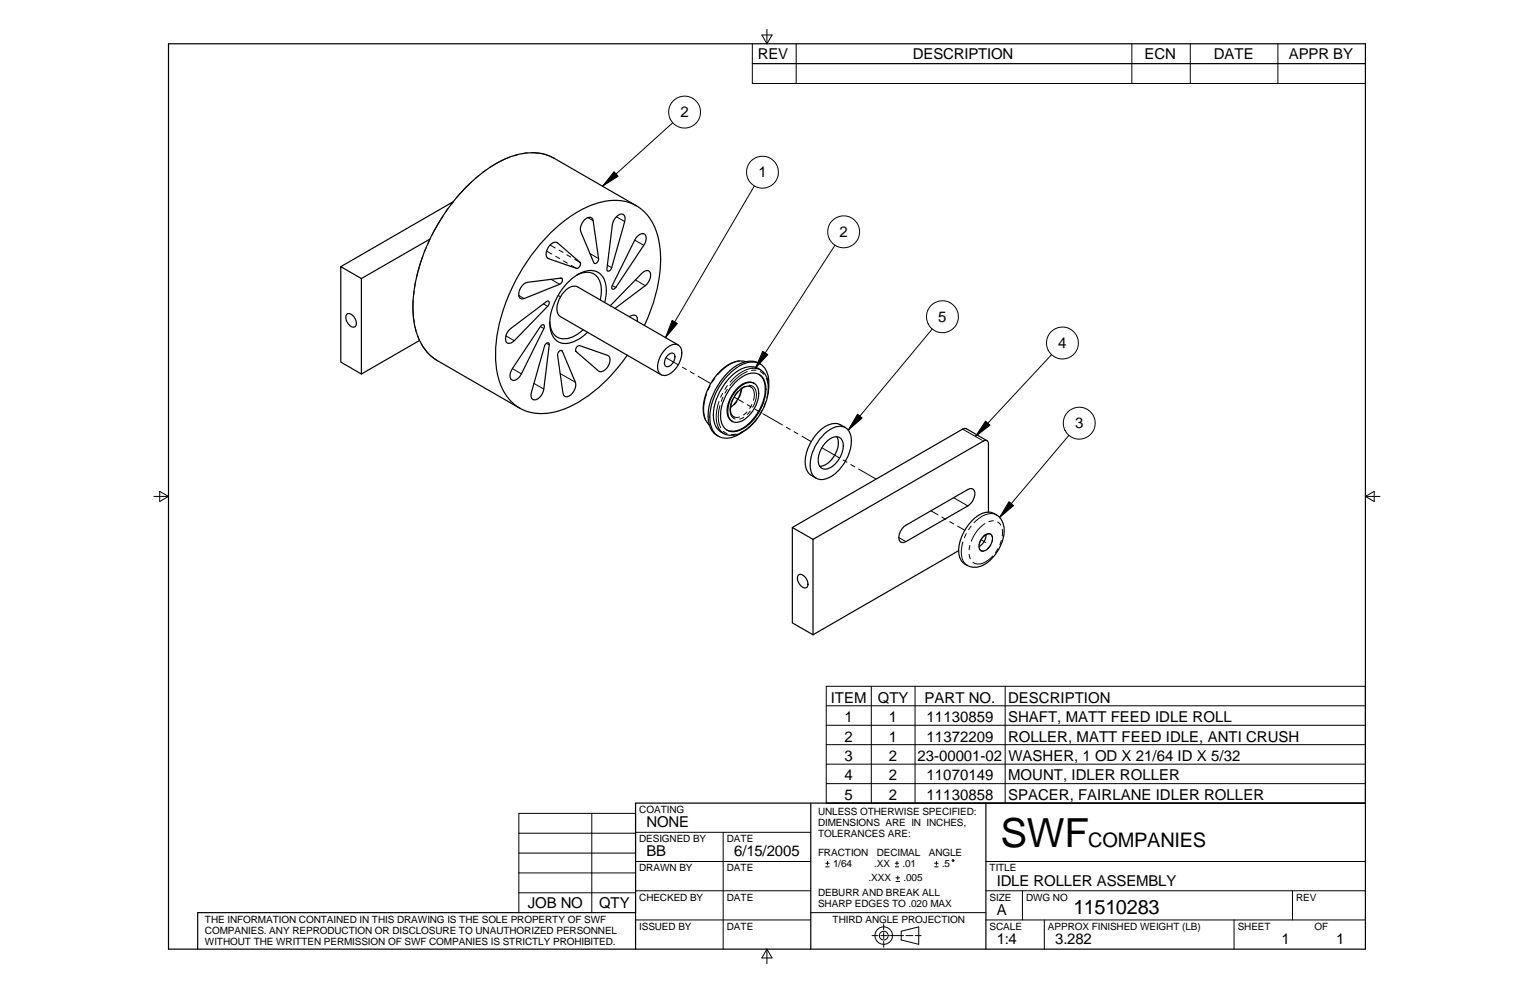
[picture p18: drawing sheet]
<svg xmlns="http://www.w3.org/2000/svg" width="432mm" height="279mm" viewBox="0 0 432 279" stroke-linecap="round" stroke-linejoin="round" font-family="sans-serif">
<defs><g id="words">
<text font-size="11.3" x="281.6" y="238.3">SWF</text>
<g font-size="5.6">
<text x="306.3" y="238.3">COMPANIES</text>
<text x="302.2" y="257.3">11510283</text>
</g>
<g font-size="4.2">
<text x="213.3" y="16.6">REV</text>
<text x="257" y="16.6">DESCRIPTION</text>
<text x="322.2" y="16.6">ECN</text>
<text x="341.7" y="16.6">DATE</text>
<text x="362.8" y="16.6">APPR BY</text>
<text x="191.5" y="32.9">2</text>
<text x="213.5" y="49.8">1</text>
<text x="236.3" y="66.6">2</text>
<text x="264.1" y="90.5">5</text>
<text x="297.9" y="97.9">4</text>
<text x="302.6" y="120.4">3</text>
<text x="233.8" y="197.7">ITEM</text>
<text x="247.1" y="197.7">QTY</text>
<text x="260.3" y="197.7">PART NO.</text>
<text x="283.8" y="197.7">DESCRIPTION</text>
<text x="237.7" y="203.2">1</text>
<text x="250.2" y="203.2">1</text>
<text x="260.8" y="203.2">11130859</text>
<text x="283.8" y="203.2">SHAFT, MATT FEED IDLE ROLL</text>
<text x="237.7" y="208.6">2</text>
<text x="250.2" y="208.6">1</text>
<text x="260.8" y="208.6">11372209</text>
<text x="283.8" y="208.6">ROLLER, MATT FEED IDLE, ANTI CRUSH</text>
<text x="237.7" y="214.1">3</text>
<text x="250.2" y="214.1">2</text>
<text x="258.3" y="214.1">23-00001-02 WASHER, 1 OD X 21/64 ID X 5/32</text>
<text x="237.7" y="219.6">4</text>
<text x="250.2" y="219.6">2</text>
<text x="260.8" y="219.6">11070149</text>
<text x="283.8" y="219.6">MOUNT, IDLER ROLLER</text>
<text x="237.7" y="225.1">5</text>
<text x="250.2" y="225.1">2</text>
<text x="260.8" y="225.1">11130858</text>
<text x="283.8" y="225.1">SPACER, FAIRLANE IDLER ROLLER</text>
<text x="182" y="232.8">NONE</text>
<text x="182" y="241">BB</text>
<text x="206.7" y="241">6/15/2005</text>
<text x="280.6" y="249.2">IDLE ROLLER ASSEMBLY</text>
<text x="148.6" y="255.5">JOB NO</text>
<text x="168.6" y="255.5">QTY</text>
<text x="280.6" y="257.4">A</text>
<text x="280.6" y="265.6">1:4</text>
<text x="297" y="265.6">3.282</text>
<text x="360.7" y="265.6">1</text>
<text x="376.1" y="265.6">1</text>
</g>
<g font-size="2.8">
<text x="179.9" y="228.7">COATING</text>
<text x="230.3" y="232.5">DIMENSIONS ARE IN INCHES,</text>
<text x="230.3" y="229.4">UNLESS OTHERWISE SPECIFIED:</text>
<text x="179.9" y="237">DESIGNED BY</text>
<text x="204.6" y="237">DATE</text>
<text x="230.3" y="235.6">TOLERANCES ARE:</text>
<text x="179.9" y="245.2">DRAWN BY</text>
<text x="204.6" y="245.2">DATE</text>
<text x="230.3" y="240.7">FRACTION</text>
<text x="234.5" y="243.8">1/64</text>
<text x="246.1" y="243.8">.XX</text>
<text x="246.8" y="240.7">DECIMAL</text>
<text x="254.1" y="243.8">.01</text>
<text x="261.4" y="240.7">ANGLE</text>
<text x="265.2" y="243.8">.5</text>
<text x="278.6" y="245.2">TITLE</text>
<text x="244.5" y="247.9">.XXX</text>
<text x="254.3" y="247.9">.005</text>
<text x="179.9" y="253.4">CHECKED BY</text>
<text x="204.6" y="253.4">DATE</text>
<text x="230.3" y="252.1">DEBURR AND BREAK ALL</text>
<text x="230.3" y="255.1">SHARP EDGES TO .020 MAX</text>
<text x="278.6" y="253.4">SIZE</text>
<text x="288.8" y="253.4">DWG NO</text>
<text x="364.8" y="253.4">REV</text>
<text x="57.7" y="259.8">THE INFORMATION CONTAINED IN THIS DRAWING IS THE SOLE PROPERTY OF SWF</text>
<text x="57.7" y="262.8">COMPANIES. ANY REPRODUCTION OR DISCLOSURE TO UNAUTHORIZED PERSONNEL</text>
<text x="179.9" y="261.6">ISSUED BY</text>
<text x="204.6" y="261.6">DATE</text>
<text x="234.4" y="259.6">THIRD ANGLE PROJECTION</text>
<text x="278.6" y="261.6">SCALE</text>
<text x="295" y="261.6">APPROX FINISHED WEIGHT (LB)</text>
<text x="348.4" y="261.6">SHEET</text>
<text x="370" y="261.6">OF</text>
<text x="57.7" y="265.9">WITHOUT THE WRITTEN PERMISSION OF SWF COMPANIES IS STRICTLY PROHIBITED.</text>
</g>
</g></defs>
<g fill="none" stroke="#000" stroke-width=".28">
<path d="M211.8 12.3v5.6h172.5h-172.5v5.6h172.5M214.5 9.8h2.8l-1.4 2.5zM215.9 8.2v4.1M224.1 12.3v11.2M318.6 12.3v11.2M335 12.3v11.2M359.7 12.3v11.2M189.4 34.5l-19.8 17.9M126.1 58.7l-.7 1M127.7 56.6l-.8 1M132.8 51.1l-4.3 4.6M134.8 49.4l-1 .8"/>
<path d="M136.8 47.9l-1 .7M143.4 44.2l-3.5 1.7-2.1 1.2M145.9 43.5l-1.2 .3M148.4 43l-1.3 .2M149.6 43a11.8 11.8 0 0 1 6.3 1.5M212.3 52.3l-25 42.7M116.9 79.4l-.2 1.2M119 72.1l-1.8 6.1M119.9 69.7l-.5 1.2M121 67.4l-.6 1.2M124.7 60.7l-3.2 5.6M153.9 70.7l1.4 .8"/>
<path d="M154.1 72.6l.3 .2M154.8 68.9l1.5 .9M155.1 78.6l2.4 1.4M156.4 72.1l1.1 .6M156.7 68.2l.3 .1M157.4 70.4l1.1 .6M158.6 73.4l1.1 .6M159.6 71.7l1.1 .6M160.8 74.7l1.5 .8M161.8 73l1.5 .8M165.4 61.2l1.6 .9M166.1 71.4l2.4 1.3"/>
<path d="M171 74.6l1.2 .7M173.5 61l2.4 1.3M178.7 67.6l2.5 1.4M178.9 78.8l2.7 1.6M235 69l-22.4 34.6M116.3 84.4l-.1 3 .4 3.4M116.5 81.9l-.1 1.3M116.8 92l.3 1.2M117.5 94.4l.5 1.2M118.6 96.8a11.9 11.9 0 0 0 4.4 4.6M142.4 94.5l2.4 1.4M146 83.1l1.5 .9"/>
<path d="M152.1 91.9l1 .5M153 85.5l1.2 .7M153.8 96.6l.8 .4M157.1 83.1l.7 .4M157.9 98.6l.4 .2M172.3 80.3l1 .6M262.4 92.6l-23.6 28.4M296 99.8l-21.4 23M144.2 103.7l2.6 1.5M150.3 107.9l2.8 1.6M157.7 105.1l4.3 2.5M187.5 100.6l3.5 2.1"/>
<path d="M192.1 103.3l1.1 .7M194.3 104.6l1.1 .6M196.5 105.9l3.5 2M198.9 110.9a9.5 9.5 0 0 0-.3 7.3M199.9 108.6l-.6 1.1M201.2 106.4l-.7 1.1M202.4 113a10.1 10.1 0 0 0-.2 7.3M202.6 114.1a8.7 8.7 0 0 0 .3 6.2M203.4 110.7l-.6 1.1M203.5 111.7l-.5 1.2M204.7 109.5l-.6 1.1M204.7 108.5l-.7 1.1"/>
<path d="M205.7 114.7l-.1 .1M206.2 112.3l-.1 .3a4.7 4.7 0 0 0 0 4.8l.8 .5M206.6 117.3l.8 .2 .8-.2M206.7 111.7l2.5 1.5M207.5 112.9l-.8 1M207.6 110.2l-.7 1M208.2 101.6a9.8 9.8 0 0 0-6.2 3.9M208.8 109.6l-.7 2.2M208.8 109.3v.1M209.4 117.4l-1.2 .5M209.7 108.7l-1.1 .6M210.2 115.9l-.9 .9"/>
<path d="M210.3 113.9l1.1 .6M210.3 104.5l-.1 .1a11.5 11.5 0 0 0-4.7 3.9M210.9 108.4a2.21 2.21 0 0 1 2 2.7 7.3 7.3 0 0 1-1 3.5M211.2 115.7l-.9 .9M211.3 108.8a3.2 3.2 0 0 1 .8 3.8M211.6 113.8l-.6 1.1M211.7 103.6a9.9 9.9 0 0 0-6.2 3.9M212.5 115.1l1.1 .7M212.8 104.2h-1.2M213.1 117.6l-.1 .3a12.2 12.2 0 0 1-4.6 3.8M214 104.5l1 .8M214.5 115.5l-.7 1.1"/>
<path d="M214.7 116.4l5.5 3.2M215.5 113.2l-.5 1.1M215.7 106.4a8.4 8.4 0 0 1 .1 5.6M43.3 139.7h4.1M45 138.3l2.4 1.4-2.4 1.4zM203.6 121.3l1.1 .7M207.2 122.2l-1.3 .1M221.3 120.2l1.1 .6M223.5 121.5l1.1 .6M225.7 122.7l2.6 1.5M231.3 126l4.9 2.8M237.3 129.4l1.1 .7"/>
<path d="M239.5 130.7l1.1 .6M241.7 132l4.9 2.8M271 120.7l5.3 3.1M276.6 124l.2 .1M300.9 122.5l-19.6 23.1M384.3 139.7l2.5-1.4v2.8zM384.3 139.7h4.2M253 151.3l2 1.1M262 143.7l2 1.2M265.1 145.5l1.1 .6M267.3 146.8l1.1 .6M268.4 140l4 2.3"/>
<path d="M269.5 148l2 1.2M271 152.5l-.1 .6a5.5 5.5 0 0 0 1.3 6M272 150.2l-.5 1.1M272.8 156l.3 1.2M273 153.5l-.2 1.2M273.4 148l-.8 1.1M275.8 154.6a.88 .88 0 0 0 1.1 .4M276.1 151.8l1.4 .8M277.2 147.3l-.5 .4a11.4 11.4 0 0 0-3.3 4.6M278.8 153.4l-.8 1M279.3 152.3a1.37 1.37 0 0 0-.4-2 1.37 1.37 0 0 0-1.9 .5 4.6 4.6 0 0 0-1.4 2.6M279.4 156.5l-.3 .3a4.3 4.3 0 0 1-5.2 1.4"/>
<path d="M279.6 146.5l-1.2 .3M280.5 144.9a4.4 4.4 0 0 0-5 1l-1.3 1.2M280.8 146.9l.9 .9M280.9 154.4l-.7 1.1M281.9 152.1l-.5 1.2M282.1 148.9v1.9M232.6 193.1h151.7v32.9h-151.7zM232.6 198.6h151.7M245.3 193.1v32.9M257.6 193.1v32.9M282.9 193.1v32.9M232.6 204.1h151.7"/>
<path d="M232.6 209.5h151.7M232.6 215h151.7M146 234.4h32.9M166.6 228.9v27.9M178.9 234.2h49.3M203.6 234.2v32.9M232.6 220.5h151.7M232.6 226h151.7M146 240h32.9M146 245.6h32.9M146 251.2h32.9M146.1 256.8l-.1-27.9h32.9v27.9"/>
<path d="M178.9 250.6h49.3M178.9 258.8h49.3M178.9 242.4h49.3M228.2 256.8h49.3M232.4 243.9h1M232.4 242.9h1M232.9 242.4v1M248.8 260v1.6M252 243.9h1M252 242.9h1M252.2 248h1M252.2 247h1"/>
<path d="M252.5 242.4v1M252.7 246.5v1M263.1 243.9h1M263.1 242.9h1M263.6 242.4v1M277.5 242.4h106.8M277.5 250.6h106.8M277.5 258.8h106.8M287.8 250.6v8.2M294 258.8v8.3M347.4 258.8v8.3M363.8 250.6v8.2"/>
<path d="M215.9 267.1v4.1M215.9 267.1l1.4 2.4h-2.8zM245.5 263.2h1.6M247.9 263.2h1.7M248.8 262.4v1.7M248.8 264.9v1.6M250.4 263.2h3.9M253.7 262l4.9-1.2v4.9l-4.9-1.2zM255 263.2h2M257.6 263.2h1.7"/>
<circle cx="192.7" cy="31.5" r="4.5"/>
<circle cx="214.6" cy="48.5" r="4.5"/>
<circle cx="237.5" cy="65.2" r="4.5"/>
<circle cx="265.3" cy="89.1" r="4.5"/>
<circle cx="299.1" cy="96.5" r="4.5"/>
<circle cx="303.8" cy="119.1" r="4.5"/>
<circle cx="268.3" cy="242.1" r=".25"/>
<circle cx="248.8" cy="263.2" r="2.47"/>
<circle cx="248.8" cy="263.3" r="1.24"/>
</g>
<g fill="none" stroke="#000" stroke-width=".34">
<path d="M47.4 12.3h336.9v254.8h-336.9zM127.6 56.7l-31.7 18.3M179.2 57.9l-23.3-13.4a14.9 14.9 0 0 0-13.1-.1 45.4 45.4 0 0 0-20.5 20.5 46.6 46.6 0 0 0-6 23.6 15.9 15.9 0 0 0 6.7 12.9l23.3 13.5M95.9 75l5.8 3.4v26.8l-5.8-3.3zM121.1 67.2l-19.4 11.2M147.5 79.9l1-.5 9.4-1.1 .4 .4-.1 .6-.7 .7-10 4a1.21 1.21 0 0 1-1.3-.4 1.21 1.21 0 0 1-.1-1.4 4.3 4.3 0 0 1 1.4-2.3zM155.1 68.7a1.44 1.44 0 0 1 1.9-.4l6.3 5.5 .1 .6-.3 .7-.8 .4-7.9-2.7a2.08 2.08 0 0 1-.2-3.1zM162.4 77.4a4.2 4.2 0 0 1 6.3 1.5 9 9 0 0 1 .3 5.5M164.7 61.7a1.21 1.21 0 0 1 1.3-.6 1.21 1.21 0 0 1 1 1l1.5 10.6a.96 .96 0 0 1-.3 1.1 .96 .96 0 0 1-1 .1l-3.7-8.7a3.6 3.6 0 0 1 1.2-3.5zM173.6 60.9a1.24 1.24 0 0 1 1.6-.7 1.24 1.24 0 0 1 .8 1.5l-4.1 14.3a.63 .63 0 0 1-1 .2l-.1-.5 1.6-12.4a4.1 4.1 0 0 1 1.2-2.4zM179.6 66.3a1.29 1.29 0 0 1 2.2 .1 3.2 3.2 0 0 1-.6 2.6l-7.9 11.9a.7 .7 0 0 1-1 .4v-1l6.4-12.7zM97.6 88.4a1.84 1.84 0 0 1 2.4 1.4 1.5 1.5 0 0 1-.4 2.3 2.7 2.7 0 0 1-2-3.7z"/>
<path d="M118.1 95.8l-16.4 9.4M143.3 92.8l10.5-7.9 .7-.1v.8l-.3 .6-9.4 9.7a1.56 1.56 0 0 1-2.2 .4 3.2 3.2 0 0 1 .7-3.5zM152.3 91.6l.6-.2a.69 .69 0 0 1 .2 1l-6.3 12.8a2.12 2.12 0 0 1-2.9 1.6 2.45 2.45 0 0 1 .3-3.1zM153.8 96.6l.5-.2 .3 .6-1.5 12.5a3.4 3.4 0 0 1-2.8 3 1.39 1.39 0 0 1-.7-2.1l3.7-13zM154.8 90.6a4.2 4.2 0 0 0 4.7 4.7 8.8 8.8 0 0 0 4.6-2.5M157.5 98.8l.4-.2 .4 .2 3.7 8.8a3.4 3.4 0 0 1-2.7 4l-.4-.1-.4-.8-1.5-10.7 .1-.6zM162.3 97.7l.9-.5 7.8 2.8a2.08 2.08 0 0 1 .2 3 2.1 2.1 0 0 1-2.7 1.4l-6.3-5.5a1.05 1.05 0 0 1 .1-1.2zM170.2 85.1a8.5 8.5 0 0 0-.9-7.7 4.7 4.7 0 0 0-5.8-.6 17.1 17.1 0 0 0-8.7 14.7 5 5 0 0 0 3.8 5.1 9.4 9.4 0 0 0 6.8-3.1M171.8 86l8.9-9.1a1.53 1.53 0 0 1 2.2-.4 3.2 3.2 0 0 1-1.3 3.9l-8.5 6.4M177.1 89.1a1.57 1.57 0 0 1 2.1-.1l.2 .4v1M181.4 91.6a42.6 42.6 0 0 0 4.3-22.6 13.9 13.9 0 0 0-8.4-12 16.9 16.9 0 0 0-13.7 2.1 49.4 49.4 0 0 0-20.3 23.7 38.7 38.7 0 0 0-3.3 22.5 12.7 12.7 0 0 0 11.2 11 22.8 22.8 0 0 0 14.9-5.3 47.3 47.3 0 0 0 10.5-11.1M187.6 97.9a2.45 2.45 0 0 1 4 0 6.8 6.8 0 0 1-4 7.7 2.09 2.09 0 0 1-2.1-.6 2.09 2.09 0 0 1-.4-2.2 7.8 7.8 0 0 1 2.5-4.9z"/>
<path d="M188 99.9a1.09 1.09 0 0 1 1.6-.5 1.09 1.09 0 0 1 .3 1.6 2.53 2.53 0 0 1-2.3 2.2 1.83 1.83 0 0 1 0-2.8zM190.9 97.1l-28.3-16.4a3.5 3.5 0 0 0-4.1 1.8 6.1 6.1 0 0 0-1.4 5.8l.7 .8 28.3 16.4M198.6 118.2l1 1.4M206.5 117.2l.1 .1M207.1 107.4a6.2 6.2 0 0 1 6.2-2.2 4.2 4.2 0 0 1 2.3 4.3 13.6 13.6 0 0 1-7.8 11.7 3.5 3.5 0 0 1-4.9-3.2 13.7 13.7 0 0 1 4.2-10.6zM207.7 109.3a3.8 3.8 0 0 1 4.8-1.3 5.4 5.4 0 0 1 .1 6.4 7.9 7.9 0 0 1-5.1 4.4 2.7 2.7 0 0 1-2.6-3.5 9.8 9.8 0 0 1 2.8-6zM208 101.6a12.8 12.8 0 0 0-8.9 8.3 10.6 10.6 0 0 0-.5 8.2M208.2 101.6l1.7 .1M208.7 109.4a8.1 8.1 0 0 1-3.1 5.2M211.3 108.8a3.8 3.8 0 0 0-4.1 2.1 6.5 6.5 0 0 0-1.3 5.7l.7 .7M211.7 103.6a3.7 3.7 0 0 1 4 2.3M212.3 107.9a3.5 3.5 0 0 0-4.3 .9 8.7 8.7 0 0 0-3 8.5l.5 .8 .6 .5"/>
<path d="M213.6 105.3a4.8 4.8 0 0 1 1.7 5.3 14.3 14.3 0 0 1-6.9 10.2 4.5 4.5 0 0 1-3.8 .2M214 102.4a5.9 5.9 0 0 0-6.4 .3 18.6 18.6 0 0 0-8.3 14.4 5.8 5.8 0 0 0 2.9 5.7M214.1 104.1a5.4 5.4 0 0 0-6.3 .2 15.9 15.9 0 0 0-6.9 13.6 4.6 4.6 0 0 0 2.9 4.1M215.8 106a11 11 0 0 1-1.3 9.7 12.3 12.3 0 0 1-8.2 6.8M216.3 109.3a6.9 6.9 0 0 0-2.4-6.9 7.1 7.1 0 0 0-7.7 2 18 18 0 0 0-6.3 14.2 4.7 4.7 0 0 0 7.2 4.1l1.9-1.1M202.2 120.3a3.7 3.7 0 0 0 3.9 2.2M231.5 122.6a6.2 6.2 0 0 1 5.9-2.5 3.8 3.8 0 0 1 2.2 4 12.5 12.5 0 0 1-6.7 10.5 3.3 3.3 0 0 1-4.8-2.8 12.3 12.3 0 0 1 3.4-9.2zM232.3 124.7a3.6 3.6 0 0 1 4-1.6 3.3 3.3 0 0 1 .8 4.1 6.6 6.6 0 0 1-4.8 4.8 2.28 2.28 0 0 1-2-2.9 7.8 7.8 0 0 1 2-4.4zM235.5 122.9a6.5 6.5 0 0 1-2.3 7.3 3.6 3.6 0 0 1-2.5 1M238 120.3a4.8 4.8 0 0 0-6.5 .3 12.6 12.6 0 0 0-4.7 10.7 4.3 4.3 0 0 0 2.9 3.3M277.8 124l-5.8-3.4h-.7l-48.3 27.8M228.9 151.8v26.8"/>
<path d="M228.9 151.8l-5.9-3.4v26.9l5.9 3.3M254.4 148.2l18-10.5a1.27 1.27 0 0 1 1.6 0 1.27 1.27 0 0 1 .4 1.5 4.5 4.5 0 0 1-2 3.1l-17.4 10.1a1.27 1.27 0 0 1-1.6 0 1.27 1.27 0 0 1-.4-1.5 4.7 4.7 0 0 1 1.4-2.7zM269.9 154.9l-41 23.7M272.2 159.1a5.5 5.5 0 0 0 6.8-1.7 10.8 10.8 0 0 0 3.4-9.9 4.6 4.6 0 0 0-7.7-2 12.6 12.6 0 0 0-4.7 10.8 3.7 3.7 0 0 0 2.3 2.8M276.8 150.9a1.58 1.58 0 0 1 2.3-.4 3.4 3.4 0 0 1-2.7 4.6 1.99 1.99 0 0 1-.4-3zM277.3 150.6l-.4 .3M277.6 150.4v.1a4.2 4.2 0 0 1-2 3.3M278.2 144.1v-19.2a.87 .87 0 0 0-.4-.9 .87 .87 0 0 0-1 .1l-47.9 27.7M224.7 161.8a1.87 1.87 0 0 1 2.5 1.4 1.63 1.63 0 0 1-.4 2.2 2.63 2.63 0 0 1-2.1-3.6zM228.2 226v41.1M277.5 226v41.1M384.3 226h-205.4v41.1"/>
<path d="M178.9 256.8h-123.3v10.3"/>
</g>
<g fill="#000" stroke="#000" stroke-width=".28">
<path d="M172.8 48.3l1.2 1.3-4.4 2.8z" fill-rule="evenodd"/>
<path d="M189.2 90.2l1.5 .8-3.4 4z" fill-rule="evenodd"/>
<path d="M214.7 98.8l1.4 1-3.5 3.8z" fill-rule="evenodd"/>
<path d="M241.4 116.5l1.3 1.1-3.9 3.4z" fill-rule="evenodd"/>
<path d="M277.4 118.5l1.3 1.1-4.1 3.2z" fill-rule="evenodd"/>
<path d="M284 141.2l1.3 1.1-4 3.3z" fill-rule="evenodd"/>
</g>
<use href="#words"/>
</svg>
